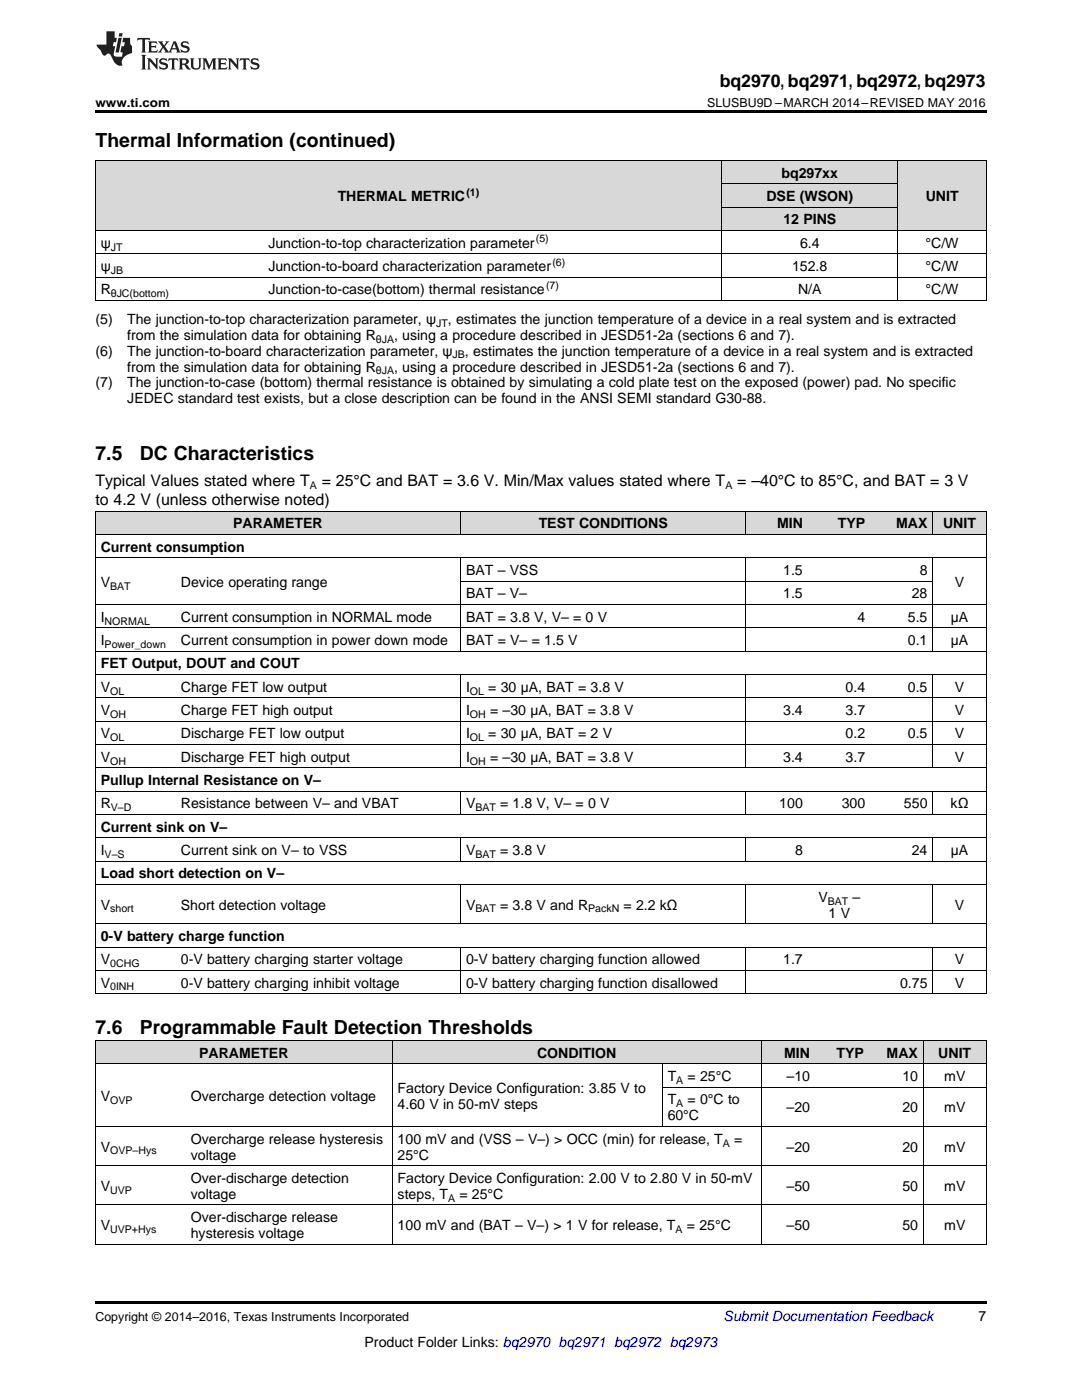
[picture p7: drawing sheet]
<svg xmlns="http://www.w3.org/2000/svg" width="216mm" height="279mm" viewBox="0 0 216 279" stroke-linecap="round" stroke-linejoin="round" font-family="sans-serif">
<defs><g id="words">
<g font-size="3.9">
<text x="19" y="29.3">Thermal Information (continued)</text>
<text x="19" y="91.8">7.5</text>
<text x="27.9" y="91.8">DC Characteristics</text>
<text x="19" y="206.4">7.6</text>
<text x="27.9" y="206.4">Programmable Fault Detection Thresholds</text>
</g>
<text font-size="3.5" x="143.6" y="17.3">bq2970, bq2971, bq2972, bq2973</text>
<g font-size="3.2">
<text x="19" y="96.9">Typical Values stated where T</text>
<text x="19" y="100.8">to 4.2 V (unless otherwise noted)</text>
<text x="64.2" y="96.9">= 25°C and BAT = 3.6 V. Min/Max values stated where T</text>
<text x="147.1" y="96.9">= –40°C to 85°C, and BAT = 3 V</text>
</g>
<g font-size="2.8">
<text x="155.9" y="35.5">bq297xx</text>
<text x="67.4" y="40.1">THERMAL METRIC</text>
<text x="152.9" y="40.1">DSE (WSON)</text>
<text x="184.7" y="40.1">UNIT</text>
<text x="156.3" y="44.8">12 PINS</text>
<text x="20.1" y="49.5">ψ</text>
<text x="53.6" y="49.5">Junction-to-top characterization parameter</text>
<text x="159.6" y="49.5">6.4</text>
<text x="184.7" y="49.5">°C/W</text>
<text x="20.1" y="54.1">ψ</text>
<text x="20.1" y="58.8">R</text>
<text x="53.6" y="54.1">Junction-to-board characterization parameter</text>
<text x="53.6" y="58.8">Junction-to-case(bottom) thermal resistance</text>
<text x="158" y="54.1">152.8</text>
<text x="159.2" y="58.8">N/A</text>
<text x="184.7" y="54.1">°C/W</text>
<text x="184.7" y="58.8">°C/W</text>
<text x="19" y="64.6">(5)</text>
<text x="25.4" y="64.6">The junction-to-top characterization parameter, ψ</text>
<text x="89.4" y="64.6">, estimates the junction temperature of a device in a real system and is extracted</text>
<text x="19" y="71">(6)</text>
<text x="25.4" y="71">The junction-to-board characterization parameter, ψ</text>
<text x="25.4" y="67.8">from the simulation data for obtaining R</text>
<text x="78.6" y="67.8">, using a procedure described in JESD51-2a (sections 6 and 7).</text>
<text x="92.8" y="71">, estimates the junction temperature of a device in a real system and is extracted</text>
<text x="19" y="77.3">(7)</text>
<text x="25.4" y="77.3">The junction-to-case (bottom) thermal resistance is obtained by simulating a cold plate test on the exposed (power) pad. No specific</text>
<text x="25.4" y="74.2">from the simulation data for obtaining R</text>
<text x="78.6" y="74.2">, using a procedure described in JESD51-2a (sections 6 and 7).</text>
<text x="25.4" y="80.5">JEDEC standard test exists, but a close description can be found in the ANSI SEMI standard G30-88.</text>
<text x="46.5" y="105.4">PARAMETER</text>
<text x="107.5" y="105.4">TEST CONDITIONS</text>
<text x="155" y="105.4">MIN</text>
<text x="167.2" y="105.4">TYP</text>
<text x="178.8" y="105.4">MAX</text>
<text x="188.2" y="105.4">UNIT</text>
<text x="20.1" y="110.1">Current consumption</text>
<text x="20.1" y="117.1">V</text>
<text x="36.1" y="117.1">Device operating range</text>
<text x="93" y="114.8">BAT – VSS</text>
<text x="93" y="119.4">BAT – V–</text>
<text x="156.3" y="114.8">1.5</text>
<text x="156.3" y="119.4">1.5</text>
<text x="181.9" y="119.4">28</text>
<text x="183.5" y="114.8">8</text>
<text x="190.5" y="117.1">V</text>
<text x="20.1" y="124.1">I</text>
<text x="36.1" y="124.1">Current consumption in NORMAL mode</text>
<text x="93" y="124.1">BAT = 3.8 V, V– = 0 V</text>
<text x="171.1" y="124.1">4</text>
<text x="181.2" y="124.1">5.5</text>
<text x="189.7" y="124.1">µA</text>
<text x="20.1" y="128.7">I</text>
<text x="36.1" y="128.7">Current consumption in power down mode</text>
<text x="93" y="128.7">BAT = V– = 1.5 V</text>
<text x="181.2" y="128.7">0.1</text>
<text x="189.7" y="128.7">µA</text>
<text x="20.1" y="133.4">FET Output, DOUT and COUT</text>
<text x="20.1" y="138">V</text>
<text x="20.1" y="142.7">V</text>
<text x="36.1" y="138">Charge FET low output</text>
<text x="36.1" y="142.7">Charge FET high output</text>
<text x="93" y="138">I</text>
<text x="93" y="142.7">I</text>
<text x="97.4" y="138">= 30 µA, BAT = 3.8 V</text>
<text x="97.8" y="142.7">= –30 µA, BAT = 3.8 V</text>
<text x="156.3" y="142.7">3.4</text>
<text x="168.7" y="138">0.4</text>
<text x="168.7" y="142.7">3.7</text>
<text x="181.2" y="138">0.5</text>
<text x="190.5" y="138">V</text>
<text x="190.5" y="142.7">V</text>
<text x="20.1" y="147.4">V</text>
<text x="36.1" y="147.4">Discharge FET low output</text>
<text x="93" y="147.4">I</text>
<text x="97.4" y="147.4">= 30 µA, BAT = 2 V</text>
<text x="168.7" y="147.4">0.2</text>
<text x="181.2" y="147.4">0.5</text>
<text x="190.5" y="147.4">V</text>
<text x="20.1" y="152">V</text>
<text x="36.1" y="152">Discharge FET high output</text>
<text x="93" y="152">I</text>
<text x="97.8" y="152">= –30 µA, BAT = 3.8 V</text>
<text x="156.3" y="152">3.4</text>
<text x="168.7" y="152">3.7</text>
<text x="190.5" y="152">V</text>
<text x="20.1" y="156.7">Pullup Internal Resistance on V–</text>
<text x="20.1" y="161.3">R</text>
<text x="36.1" y="161.3">Resistance between V– and VBAT</text>
<text x="93" y="161.3">V</text>
<text x="99.8" y="161.3">= 1.8 V, V– = 0 V</text>
<text x="155.5" y="161.3">100</text>
<text x="168" y="161.3">300</text>
<text x="180.4" y="161.3">550</text>
<text x="189.7" y="161.3">kΩ</text>
<text x="20.1" y="166">Current sink on V–</text>
<text x="20.1" y="170.6">I</text>
<text x="36.1" y="170.6">Current sink on V– to VSS</text>
<text x="93" y="170.6">V</text>
<text x="99.8" y="170.6">= 3.8 V</text>
<text x="158.6" y="170.6">8</text>
<text x="181.9" y="170.6">24</text>
<text x="189.7" y="170.6">µA</text>
<text x="20.1" y="175.3">Load short detection on V–</text>
<text x="163.3" y="180">V</text>
<text x="170.1" y="180">–</text>
<text x="20.1" y="181.5">V</text>
<text x="36.1" y="181.5">Short detection voltage</text>
<text x="93" y="181.5">V</text>
<text x="99.8" y="181.5">= 3.8 V and R</text>
<text x="124.4" y="181.5">= 2.2 kΩ</text>
<text x="165.3" y="183.1">1 V</text>
<text x="190.5" y="181.5">V</text>
<text x="20.1" y="187.8">0-V battery charge function</text>
<text x="20.1" y="192.4">V</text>
<text x="20.1" y="197.1">V</text>
<text x="36.1" y="192.4">0-V battery charging starter voltage</text>
<text x="36.1" y="197.1">0-V battery charging inhibit voltage</text>
<text x="93" y="192.4">0-V battery charging function allowed</text>
<text x="93" y="197.1">0-V battery charging function disallowed</text>
<text x="156.3" y="192.4">1.7</text>
<text x="179.6" y="197.1">0.75</text>
<text x="190.5" y="192.4">V</text>
<text x="190.5" y="197.1">V</text>
<text x="39.7" y="211.1">PARAMETER</text>
<text x="107.2" y="211.1">CONDITION</text>
<text x="133.2" y="215.8">T</text>
<text x="137.2" y="215.8">= 25°C</text>
<text x="156.5" y="211.1">MIN</text>
<text x="157" y="215.8">–10</text>
<text x="166.9" y="211.1">TYP</text>
<text x="176.9" y="211.1">MAX</text>
<text x="180.1" y="215.8">10</text>
<text x="187.2" y="211.1">UNIT</text>
<text x="188.4" y="215.8">mV</text>
<text x="20.1" y="219.7">V</text>
<text x="38.1" y="219.7">Overcharge detection voltage</text>
<text x="79.3" y="218.1">Factory Device Configuration: 3.85 V to</text>
<text x="79.3" y="221.3">4.60 V in 50-mV steps</text>
<text x="133.2" y="220.4">T</text>
<text x="137.2" y="220.4">= 0°C to</text>
<text x="133.2" y="223.6">60°C</text>
<text x="157" y="222">–20</text>
<text x="180.1" y="222">20</text>
<text x="188.4" y="222">mV</text>
<text x="20.1" y="229.8">V</text>
<text x="38.1" y="228.2">Overcharge release hysteresis</text>
<text x="38.1" y="231.4">voltage</text>
<text x="79.3" y="228.2">100 mV and (VSS – V–) &gt; OCC (min) for release, T</text>
<text x="79.3" y="231.4">25°C</text>
<text x="146.5" y="228.2">=</text>
<text x="157" y="229.8">–20</text>
<text x="180.1" y="229.8">20</text>
<text x="188.4" y="229.8">mV</text>
<text x="20.1" y="237.7">V</text>
<text x="38.1" y="236.1">Over-discharge detection</text>
<text x="38.1" y="239.3">voltage</text>
<text x="79.3" y="236.1">Factory Device Configuration: 2.00 V to 2.80 V in 50-mV</text>
<text x="79.3" y="239.3">steps, T</text>
<text x="91.7" y="239.3">= 25°C</text>
<text x="157" y="237.7">–50</text>
<text x="180.1" y="237.7">50</text>
<text x="188.4" y="237.7">mV</text>
<text x="20.1" y="245.5">V</text>
<text x="38.1" y="243.9">Over-discharge release</text>
<text x="79.3" y="245.5">100 mV and (BAT – V–) &gt; 1 V for release, T</text>
<text x="137.1" y="245.5">= 25°C</text>
<text x="157" y="245.5">–50</text>
<text x="180.1" y="245.5">50</text>
<text x="188.4" y="245.5">mV</text>
<text x="38.1" y="247.1">hysteresis voltage</text>
<text x="195.3" y="263.6">7</text>
<text x="72.7" y="268.9">Product Folder Links: bq2970 bq2971 bq2972 bq2973</text>
</g>
<text font-size="2.8" fill="#0000c8" x="144.4" y="263.6">Submit Documentation Feedback</text>
<g font-size="2.5">
<text x="19" y="21.4">www.ti.com</text>
<text x="141.1" y="21.4">SLUSBU9D –MARCH 2014–REVISED MAY 2016</text>
<text x="19" y="263.6">Copyright © 2014–2016, Texas Instruments Incorporated</text>
</g>
<g font-size="2.1">
<text x="93.1" y="39">(1)</text>
<text x="22.1" y="50">JT</text>
<text x="106.9" y="48.3">(5)</text>
<text x="110.2" y="53">(6)</text>
<text x="22.1" y="54.7">JB</text>
<text x="22.1" y="59.3">θJC(bottom)</text>
<text x="109" y="57.6">(7)</text>
<text x="87" y="65.2">JT</text>
<text x="75" y="68.4">θJA</text>
<text x="90.3" y="71.5">JB</text>
<text x="75" y="74.7">θJA</text>
<text x="61.8" y="97.5">A</text>
<text x="144.7" y="97.5">A</text>
<text x="22" y="117.7">BAT</text>
<text x="20.9" y="124.6">NORMAL</text>
<text x="20.9" y="129.3">Power_down</text>
<text x="22" y="138.6">OL</text>
<text x="22" y="143.3">OH</text>
<text x="93.8" y="138.6">OL</text>
<text x="93.8" y="143.3">OH</text>
<text x="22" y="147.9">OL</text>
<text x="93.8" y="147.9">OL</text>
<text x="22" y="152.6">OH</text>
<text x="93.8" y="152.6">OH</text>
<text x="22.1" y="161.9">V–D</text>
<text x="94.9" y="161.9">BAT</text>
<text x="20.9" y="171.2">V–S</text>
<text x="94.9" y="171.2">BAT</text>
<text x="22" y="182.1">short</text>
<text x="94.9" y="182.1">BAT</text>
<text x="117.4" y="182.1">PackN</text>
<text x="165.2" y="180.5">BAT</text>
<text x="22" y="193">0CHG</text>
<text x="22" y="197.7">0INH</text>
<text x="22" y="220.2">OVP</text>
<text x="134.9" y="216.3">A</text>
<text x="134.9" y="221">A</text>
<text x="22" y="230.4">OVP–Hys</text>
<text x="144.2" y="228.8">A</text>
<text x="22" y="238.2">UVP</text>
<text x="89.4" y="239.8">A</text>
<text x="22" y="246.1">UVP+Hys</text>
<text x="134.8" y="246.1">A</text>
</g>
</g></defs>
<g fill="#d8d8d8">
<path d="M19 207.7h18v4.7h-18z"/>
<path d="M37 207.7h41.3v4.7h-41.3z"/>
<path d="M78.3 207.7h53.9v4.7h-53.9z"/>
<path d="M132.2 207.7h19.7v4.7h-19.7z"/>
<path d="M151.9 207.7h10.8v4.7h-10.8z"/>
<path d="M162.7 207.7h10.8v4.7h-10.8z"/>
<path d="M173.5 207.7h10.8v4.7h-10.8z"/>
<path d="M184.3 207.7h12.5v4.7h-12.5z"/>
<path d="M19 102.1h16v4.6h-16z"/>
<path d="M35 102.1h56.9v4.6h-56.9z"/>
<path d="M91.9 102.1h56.9v4.6h-56.9z"/>
<path d="M148.8 102.1h12.5v4.6h-12.5z"/>
<path d="M161.3 102.1h12.4v4.6h-12.4z"/>
<path d="M173.7 102.1h12.5v4.6h-12.5z"/>
<path d="M186.2 102.1h10.6v4.6h-10.6z"/>
<path d="M19 32.1h33.5v14h-33.5z"/>
<path d="M52.5 32.1h91.5v14h-91.5z"/>
<path d="M179.2 32.1h17.6v14h-17.6z"/>
<path d="M144 41.4h35.2v4.7h-35.2z"/>
<path d="M144 36.8h35.2v4.6h-35.2z"/>
<path d="M144 32.1h35.2v4.7h-35.2z"/>
</g>
<path d="M19 22h177.8v.5h-177.8zM19 60h.2zM143.9 60h.1zM179.1 60h.1zM196.7 60h.1zM19 198.3l.2 .1zM91.8 198.3l.1 .1zM148.7 198.3l.1 .1zM186.1 198.3l.1 .1zM196.7 198.3l.1 .1zM19 259.7h177.8v.5h-177.8z" fill="#000"/>
<g fill="none" stroke="#000" stroke-width=".2">
<path d="M19 32h177.8M19.1 32.1v27.9M144 32.1v27.9M144 36.7h35.2M179.2 32.1v27.9M196.8 32.1v27.9M19 60h177.8M19 55.3h177.8M19 50.7h177.8M19 46h177.8M144 41.4h35.2M19 102h177.8v96.4"/>
<path d="M19 111.3h177.8M19 106.7h177.8M19.1 102v96.4M91.9 102v4.7M91.9 111.3v18.7M91.9 116h94.2M148.8 102v4.7M148.8 111.3v18.7M186.1 102v4.7M186.1 111.3v18.7M19 139.3h177.8M19 134.6h177.8"/>
<path d="M19 129.9h177.8M19 125.3h177.8M19 120.6h177.8M91.9 134.6v18.7M148.8 134.6v18.7M186.1 134.6v18.7M19 157.9h177.8M19 153.2h177.8M19 148.6h177.8M19 143.9h177.8M91.9 157.9v4.7M148.8 157.9v4.7"/>
<path d="M186.1 157.9v4.7M19 176.5h177.8M19 171.9h177.8M19 167.2h177.8M19 162.5h177.8M91.9 167.2v4.7M91.9 176.5v7.9M148.8 167.2v4.7M148.8 176.5v7.9M186.1 167.2v4.7M186.1 176.5v7.9M19 198.3h177.8"/>
<path d="M19 193.7h177.8M19 189h177.8M19 184.3h177.8M91.9 189v9.4M148.8 189v9.4M186.1 189v9.4M19 212.3h177.8M19 207.7h177.8M19.1 207.7v40.7M78.2 207.7v40.7M132.1 212.3v12.6M132.2 217h64.6"/>
<path d="M151.9 207.7v40.7M184.2 207.7v40.7M196.8 207.7v40.7M19 232.6h177.8M19 224.8h177.8M19 248.3h177.8M19 240.5h177.8"/>
</g>
<g fill="#231f20">
<path d="M27.5 7.6l-.1 .5 .4-.2h.6v.1v2.1l-.2 .4h1l-.3-.4v-2.1l.1-.1h.5l.5 .2-.2-.5zM29.5 8.3l.2 .3v1.5l-.2 .4h1.8l.2-.6a1.04 1.04 0 0 1-1.3 .2v-.7h.6l.3 .2v-.6l-.3 .2h-.6v-.6l.8-.1 .4 .3-.2-.5zM31.5 8.3l.9 1.1-.9 1.1h.8l-.2-.2 .5-.7 .4 .7-.2 .2h1.5l-.1-.2 .1-.4h.9l.1 .4-.2 .2h1l-.3-.3-.7-1.9h-.5l-.9 2-.8-1 .9-1h-.8l.1 .3-.3 .5-.4-.6 .2-.2zM34.7 8.6l.4 1h-.7zM36.3 8.4a.63 .63 0 0 0-.2 .7 .63 .63 0 0 0 .6 .4l.6 .2 .1 .2a.75 .75 0 0 1-.7 .4 .75 .75 0 0 1-.6-.5l.1 .7 .1-.1a1.11 1.11 0 0 0 1.5-.6 1.13 1.13 0 0 0-1.2-.8l-.1-.4a1.04 1.04 0 0 1 1.2 .2l-.2-.5-.1 .1-.5-.2zM28.2 10.9l.2 .4v2.2l-.2 .4h1l-.3-.4v-2.2l.3-.4zM29.3 11.6l.3 .4v1.5l-.3 .4h.8l-.2-.4v-1.3l1.5 1.7v-1.9l.2-.4h-.7l.2 .4v.9l-1.1-1.3zM32 11.8a.62 .62 0 0 0-.2 .7 .62 .62 0 0 0 .6 .4l.6 .1 .1 .3a.76 .76 0 0 1-.7 .3 .76 .76 0 0 1-.6-.4l.1 .7 .1-.1a1.11 1.11 0 0 0 1.5-.6 1.13 1.13 0 0 0-1.2-.8l-.1-.4a1.04 1.04 0 0 1 1.2 .2l-.2-.6-.1 .1-.5-.1zM33.7 11.6l-.2 .6a.61 .61 0 0 1 .8-.3v1.6l-.2 .4h.9l-.2-.4v-1.6a.63 .63 0 0 1 .8 .3l-.2-.6zM35.6 11.6l.3 .4v1.5l-.3 .4h1l-.2-.2v-.8l.5 .2a.76 .76 0 0 0 1.2 .7l-1-1a.58 .58 0 0 0 .6-.5 .58 .58 0 0 0-.5-.6zM36.4 11.9h.1a.45 .45 0 0 1 .5 .1 .45 .45 0 0 1 .1 .5l-.7 .2zM37.9 11.6l.2 .2a2.17 2.17 0 0 0 .3 1.9 .99 .99 0 0 0 1.6-.6v-1.1l.2-.4h-.7l.2 .2a1.92 1.92 0 0 1-.2 1.8 .6 .6 0 0 1-.9-.5v-1.1l.2-.4zM40.4 11.6l.2 .4v1.5l-.2 .4h.7l-.2-.4v-1.4l.8 1.8 .8-1.8v1.4l-.2 .4h.9l-.2-.4v-1.5l.2-.4h-.8l-.6 1.5-.6-1.5zM43.4 11.6l.2 .4v1.5l-.2 .4h1.8l.2-.6a1.04 1.04 0 0 1-1.3 .1v-.6h.5l.4 .2v-.6l-.4 .2h-.5v-.7h.8l.3 .3-.1-.6zM45.5 11.6l.2 .4v1.5l-.2 .4h.7l-.2-.4v-1.3l1.5 1.7v-1.9l.2-.4h-.7l.2 .4v.9l-1.1-1.3zM47.9 11.6l-.1 .6a.61 .61 0 0 1 .8-.3v1.6l-.3 .4h1l-.3-.4 .1-1.6a.63 .63 0 0 1 .7 .3l-.1-.6zM50.2 11.8a.62 .62 0 0 0-.2 .7 .62 .62 0 0 0 .6 .4l.6 .1 .2 .3a.76 .76 0 0 1-.8 .3 .76 .76 0 0 1-.6-.4l.1 .7 .2-.1a1.11 1.11 0 0 0 1.5-.6 1.13 1.13 0 0 0-1.3-.8l-.1-.4a1.04 1.04 0 0 1 1.2 .2l-.1-.6-.2 .1-.5-.1z"/>
<path d="M21.2 6.3v2.6h-1.9l.1 .4 .7 .9a.91 .91 0 0 0 1 .8 .56 .56 0 0 1 .5-.3 .56 .56 0 0 1 .5 .3l.4 .8a1.53 1.53 0 0 0 1.9 1.2 1.54 1.54 0 0 1 1-2.1l.9-.3v-1.4a1.52 1.52 0 0 1-.3-1.6h-1.4l-.2 .8h.5l-.2 .8h-.4l-.2 1v.2l.4 .1-.2 .8a1.93 1.93 0 0 1-1.6-.3l.3-1.8h-.5l.2-.8h.4l.2-.8h-.4v-1.3zM23.6 7.6l-.6 2.9h.7l.6-2.9zM23.8 6.6l-.1 .7h.6l.2-.7z"/>
</g>
<use href="#words"/>
</svg>
